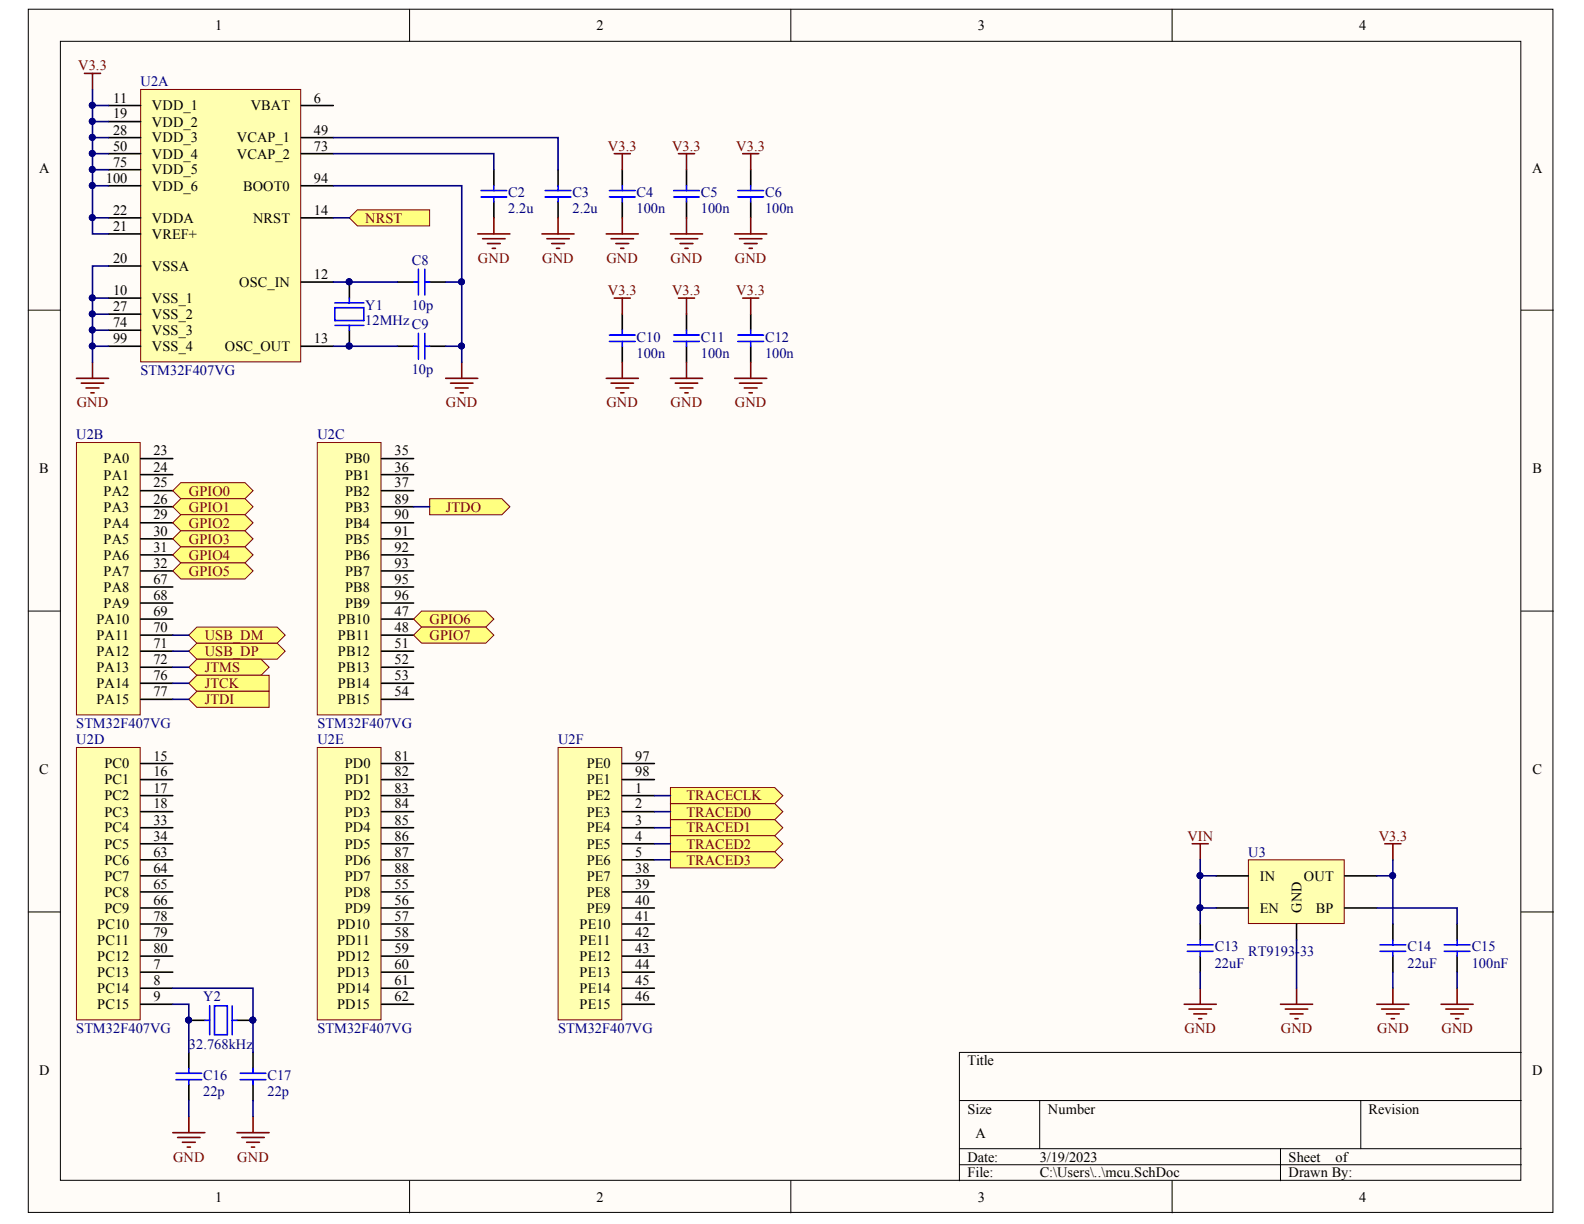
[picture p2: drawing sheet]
<svg xmlns="http://www.w3.org/2000/svg" width="279mm" height="216mm" viewBox="0 0 279 216" stroke-linecap="round" stroke-linejoin="round" font-family="sans-serif">
<defs><g id="words">
<g font-size="2.5">
<text x="38" y="5.3">1</text>
<text x="105.2" y="5.3">2</text>
<text x="172.5" y="5.3">3</text>
<text x="239.7" y="5.3">4</text>
<text x="20" y="18.1">11</text>
<text x="20" y="20.9">19</text>
<text x="20" y="23.8">28</text>
<text x="26.8" y="19.4">VDD_1</text>
<text x="26.8" y="22.3">VDD_2</text>
<text x="44.2" y="19.4">VBAT</text>
<text x="55.4" y="18.1">6</text>
<text x="55.4" y="23.8">49</text>
<text x="20" y="26.5">50</text>
<text x="20" y="29.4">75</text>
<text x="26.8" y="25.1">VDD_3</text>
<text x="26.8" y="28">VDD_4</text>
<text x="41.8" y="25.1">VCAP_1</text>
<text x="41.8" y="28">VCAP_2</text>
<text x="55.4" y="26.5">73</text>
<text x="6.9" y="30.4">A</text>
<text x="18.7" y="32.2">100</text>
<text x="26.8" y="30.8">VDD_5</text>
<text x="26.8" y="33.6">VDD_6</text>
<text x="42.9" y="33.6">BOOT0</text>
<text x="55.4" y="32.2">94</text>
<text x="270.2" y="30.4">A</text>
<text x="20" y="37.9">22</text>
<text x="20" y="40.7">21</text>
<text x="26.8" y="39.3">VDDA</text>
<text x="44.6" y="39.3">NRST</text>
<text x="55.4" y="37.9">14</text>
<text x="20" y="46.3">20</text>
<text x="26.8" y="47.8">VSSA</text>
<text x="26.8" y="42.1">VREF+</text>
<text x="20" y="52">10</text>
<text x="26.8" y="53.4">VSS_1</text>
<text x="42.2" y="50.6">OSC_IN</text>
<text x="55.4" y="49.2">12</text>
<text x="20" y="54.9">27</text>
<text x="20" y="57.7">74</text>
<text x="26.8" y="56.3">VSS_2</text>
<text x="26.8" y="59.1">VSS_3</text>
<text x="20" y="60.5">99</text>
<text x="26.8" y="62">VSS_4</text>
<text x="39.7" y="62">OSC_OUT</text>
<text x="55.4" y="60.5">13</text>
<text x="6.9" y="83.5">B</text>
<text x="18.3" y="81.7">PA0</text>
<text x="27.1" y="80.3">23</text>
<text x="27.1" y="83.2">24</text>
<text x="60.9" y="81.7">PB0</text>
<text x="69.6" y="80.3">35</text>
<text x="69.6" y="83.2">36</text>
<text x="270.3" y="83.5">B</text>
<text x="18.3" y="87.4">PA2</text>
<text x="18.3" y="84.6">PA1</text>
<text x="27.1" y="86">25</text>
<text x="27.1" y="88.8">26</text>
<text x="60.9" y="87.4">PB2</text>
<text x="60.9" y="84.6">PB1</text>
<text x="69.6" y="86">37</text>
<text x="69.6" y="88.8">89</text>
<text x="18.3" y="90.3">PA3</text>
<text x="18.3" y="93.1">PA4</text>
<text x="18.3" y="95.9">PA5</text>
<text x="27.1" y="91.6">29</text>
<text x="27.1" y="94.5">30</text>
<text x="60.9" y="90.3">PB3</text>
<text x="60.9" y="93.1">PB4</text>
<text x="60.9" y="95.9">PB5</text>
<text x="69.6" y="91.6">90</text>
<text x="69.6" y="94.5">91</text>
<text x="18.3" y="98.7">PA6</text>
<text x="18.3" y="101.6">PA7</text>
<text x="27.1" y="97.3">31</text>
<text x="27.1" y="100.2">32</text>
<text x="60.9" y="98.7">PB6</text>
<text x="60.9" y="101.6">PB7</text>
<text x="69.6" y="97.3">92</text>
<text x="69.6" y="100.2">93</text>
<text x="18.3" y="104.4">PA8</text>
<text x="18.3" y="107.3">PA9</text>
<text x="27.1" y="103">67</text>
<text x="27.1" y="105.8">68</text>
<text x="60.9" y="104.4">PB8</text>
<text x="60.9" y="107.3">PB9</text>
<text x="69.6" y="103">95</text>
<text x="69.6" y="105.8">96</text>
<text x="17" y="110.1">PA10</text>
<text x="17" y="112.9">PA11</text>
<text x="27.1" y="108.6">69</text>
<text x="27.1" y="111.5">70</text>
<text x="59.6" y="110.1">PB10</text>
<text x="59.6" y="112.9">PB11</text>
<text x="69.6" y="108.6">47</text>
<text x="69.6" y="111.5">48</text>
<text x="17" y="115.7">PA12</text>
<text x="17" y="118.6">PA13</text>
<text x="27.1" y="114.3">71</text>
<text x="27.1" y="117.2">72</text>
<text x="27.1" y="119.9">76</text>
<text x="59.6" y="115.7">PB12</text>
<text x="59.6" y="118.6">PB13</text>
<text x="69.6" y="114.3">51</text>
<text x="69.6" y="117.2">52</text>
<text x="69.6" y="119.9">53</text>
<text x="17" y="121.4">PA14</text>
<text x="17" y="124.2">PA15</text>
<text x="27.1" y="122.8">77</text>
<text x="59.6" y="121.4">PB14</text>
<text x="59.6" y="124.2">PB15</text>
<text x="69.6" y="122.8">54</text>
<text x="6.9" y="136.6">C</text>
<text x="18.4" y="135.5">PC0</text>
<text x="27.1" y="134.1">15</text>
<text x="27.1" y="136.9">16</text>
<text x="60.8" y="135.5">PD0</text>
<text x="69.6" y="134.1">81</text>
<text x="69.6" y="136.9">82</text>
<text x="103.5" y="135.5">PE0</text>
<text x="112" y="134.1">97</text>
<text x="112" y="136.9">98</text>
<text x="270.3" y="136.6">C</text>
<text x="18.4" y="141.2">PC2</text>
<text x="18.4" y="138.4">PC1</text>
<text x="27.1" y="139.8">17</text>
<text x="27.1" y="142.6">18</text>
<text x="60.8" y="141.2">PD2</text>
<text x="60.8" y="138.4">PD1</text>
<text x="69.6" y="139.8">83</text>
<text x="69.6" y="142.6">84</text>
<text x="103.5" y="141.2">PE2</text>
<text x="103.5" y="138.4">PE1</text>
<text x="112" y="139.8">1</text>
<text x="112" y="142.6">2</text>
<text x="18.4" y="144">PC3</text>
<text x="18.4" y="146.8">PC4</text>
<text x="18.4" y="149.7">PC5</text>
<text x="27.1" y="145.5">33</text>
<text x="27.1" y="148.3">34</text>
<text x="60.8" y="144">PD3</text>
<text x="60.8" y="146.8">PD4</text>
<text x="60.8" y="149.7">PD5</text>
<text x="69.6" y="145.5">85</text>
<text x="69.6" y="148.3">86</text>
<text x="103.5" y="144">PE3</text>
<text x="103.5" y="146.8">PE4</text>
<text x="103.5" y="149.7">PE5</text>
<text x="112" y="145.5">3</text>
<text x="112" y="148.3">4</text>
<text x="18.4" y="152.5">PC6</text>
<text x="18.4" y="155.4">PC7</text>
<text x="27.1" y="151.1">63</text>
<text x="27.1" y="153.9">64</text>
<text x="60.8" y="152.5">PD6</text>
<text x="60.8" y="155.4">PD7</text>
<text x="69.6" y="151.1">87</text>
<text x="69.6" y="153.9">88</text>
<text x="103.5" y="152.5">PE6</text>
<text x="103.5" y="155.4">PE7</text>
<text x="112" y="151.1">5</text>
<text x="112" y="153.9">38</text>
<text x="222.2" y="155.4">IN</text>
<text x="230" y="155.4">OUT</text>
<text x="18.4" y="158.2">PC8</text>
<text x="18.4" y="161">PC9</text>
<text x="27.1" y="156.8">65</text>
<text x="27.1" y="159.6">66</text>
<text x="60.8" y="158.2">PD8</text>
<text x="60.8" y="161">PD9</text>
<text x="69.6" y="156.8">55</text>
<text x="69.6" y="159.6">56</text>
<text x="103.5" y="158.2">PE8</text>
<text x="103.5" y="161">PE9</text>
<text x="112" y="156.8">39</text>
<text x="112" y="159.6">40</text>
<text x="222.2" y="161">EN</text>
<text x="229.6" y="161" transform="rotate(-90 229.6 161)">GND</text>
<text x="232.1" y="161">BP</text>
<text x="17.2" y="163.8">PC10</text>
<text x="17.2" y="166.7">PC11</text>
<text x="27.1" y="162.5">78</text>
<text x="27.1" y="165.3">79</text>
<text x="59.4" y="163.8">PD10</text>
<text x="59.4" y="166.7">PD11</text>
<text x="69.6" y="162.5">57</text>
<text x="69.6" y="165.3">58</text>
<text x="102.2" y="163.8">PE10</text>
<text x="102.2" y="166.7">PE11</text>
<text x="112" y="162.5">41</text>
<text x="112" y="165.3">42</text>
<text x="17.2" y="169.5">PC12</text>
<text x="17.2" y="172.4">PC13</text>
<text x="27.1" y="168.1">80</text>
<text x="27.1" y="170.9">7</text>
<text x="27.1" y="173.8">8</text>
<text x="59.4" y="169.5">PD12</text>
<text x="59.4" y="172.4">PD13</text>
<text x="69.6" y="168.1">59</text>
<text x="69.6" y="170.9">60</text>
<text x="69.6" y="173.8">61</text>
<text x="102.2" y="169.5">PE12</text>
<text x="102.2" y="172.4">PE13</text>
<text x="112" y="168.1">43</text>
<text x="112" y="170.9">44</text>
<text x="112" y="173.8">45</text>
<text x="17.2" y="175.1">PC14</text>
<text x="17.2" y="178">PC15</text>
<text x="27.1" y="176.6">9</text>
<text x="59.4" y="175.1">PD14</text>
<text x="59.4" y="178">PD15</text>
<text x="69.6" y="176.6">62</text>
<text x="102.2" y="175.1">PE14</text>
<text x="102.2" y="178">PE15</text>
<text x="112" y="176.6">46</text>
<text x="6.9" y="189.7">D</text>
<text x="170.6" y="187.9">Title</text>
<text x="270.2" y="189.7">D</text>
<text x="170.6" y="196.4">Size</text>
<text x="184.8" y="196.4">Number</text>
<text x="241.4" y="196.4">Revision</text>
<text x="172.1" y="200.7">A</text>
<text x="170.6" y="204.9">Date:</text>
<text x="170.6" y="207.7">File:</text>
<text x="183.4" y="204.9">3/19/2023</text>
<text x="183.4" y="207.7">C:\Users\..\mcu.SchDoc</text>
<text x="227.3" y="204.9">Sheet</text>
<text x="227.3" y="207.7">Drawn By:</text>
<text x="235.6" y="204.9">of</text>
<text x="38" y="212">1</text>
<text x="105.2" y="212">2</text>
<text x="172.5" y="212">3</text>
<text x="239.7" y="212">4</text>
</g>
<g font-size="2.5" fill="#800000">
<text x="13.8" y="12.4">V3.3</text>
<text x="107.2" y="26.5">V3.3</text>
<text x="118.6" y="26.5">V3.3</text>
<text x="129.9" y="26.5">V3.3</text>
<text x="64.4" y="39.3">NRST</text>
<text x="84.3" y="46.3">GND</text>
<text x="95.6" y="46.3">GND</text>
<text x="107" y="46.3">GND</text>
<text x="118.3" y="46.3">GND</text>
<text x="129.6" y="46.3">GND</text>
<text x="107.2" y="52">V3.3</text>
<text x="118.6" y="52">V3.3</text>
<text x="129.9" y="52">V3.3</text>
<text x="13.5" y="71.9">GND</text>
<text x="78.6" y="71.9">GND</text>
<text x="107" y="71.9">GND</text>
<text x="118.3" y="71.9">GND</text>
<text x="129.6" y="71.9">GND</text>
<text x="33.3" y="87.4">GPIO0</text>
<text x="33.3" y="90.3">GPIO1</text>
<text x="33.3" y="93.1">GPIO2</text>
<text x="33.3" y="95.9">GPIO3</text>
<text x="78.6" y="90.3">JTDO</text>
<text x="33.3" y="98.7">GPIO4</text>
<text x="33.3" y="101.6">GPIO5</text>
<text x="36.1" y="112.9">USB_DM</text>
<text x="75.8" y="110.1">GPIO6</text>
<text x="75.8" y="112.9">GPIO7</text>
<text x="36.1" y="115.7">USB_DP</text>
<text x="36.1" y="118.6">JTMS</text>
<text x="36.1" y="121.4">JTCK</text>
<text x="36.1" y="124.2">JTDI</text>
<text x="121.1" y="141.2">TRACECLK</text>
<text x="121.1" y="144">TRACED0</text>
<text x="121.1" y="146.8">TRACED1</text>
<text x="121.1" y="149.7">TRACED2</text>
<text x="209.4" y="148.3">VIN</text>
<text x="243.2" y="148.3">V3.3</text>
<text x="121.1" y="152.5">TRACED3</text>
<text x="208.9" y="182.2">GND</text>
<text x="225.9" y="182.2">GND</text>
<text x="242.9" y="182.2">GND</text>
<text x="254.3" y="182.2">GND</text>
<text x="30.5" y="204.9">GND</text>
<text x="41.9" y="204.9">GND</text>
</g>
<g font-size="2.5" fill="#000080">
<text x="24.8" y="15.2">U2A</text>
<text x="89.6" y="34.7">C2</text>
<text x="101" y="34.7">C3</text>
<text x="112.3" y="34.7">C4</text>
<text x="123.6" y="34.7">C5</text>
<text x="135" y="34.7">C6</text>
<text x="89.6" y="37.6">2.2u</text>
<text x="101" y="37.6">2.2u</text>
<text x="112.3" y="37.6">100n</text>
<text x="123.6" y="37.6">100n</text>
<text x="135" y="37.6">100n</text>
<text x="72.6" y="46.7">C8</text>
<text x="64.4" y="54.6">Y1</text>
<text x="64.4" y="57.4">12MHzC9</text>
<text x="72.6" y="54.6">10p</text>
<text x="72.6" y="65.9">10p</text>
<text x="112.3" y="60.3">C10</text>
<text x="112.3" y="63.1">100n</text>
<text x="123.6" y="60.3">C11</text>
<text x="123.6" y="63.1">100n</text>
<text x="135" y="60.3">C12</text>
<text x="135" y="63.1">100n</text>
<text x="24.8" y="66.2">STM32F407VG</text>
<text x="13.4" y="77.5">U2B</text>
<text x="56" y="77.5">U2C</text>
<text x="13.4" y="128.5">STM32F407VG</text>
<text x="13.4" y="131.3">U2D</text>
<text x="56" y="128.5">STM32F407VG</text>
<text x="56" y="131.3">U2E</text>
<text x="98.4" y="131.3">U2F</text>
<text x="220.2" y="151.1">U3</text>
<text x="214.3" y="167.8">C13</text>
<text x="248.3" y="167.8">C14</text>
<text x="259.6" y="167.8">C15</text>
<text x="214.3" y="170.7">22uF</text>
<text x="220.2" y="168.6">RT9193-33</text>
<text x="248.3" y="170.7">22uF</text>
<text x="259.6" y="170.7">100nF</text>
<text x="35.9" y="176.6">Y2</text>
<text x="13.4" y="182.2">STM32F407VG</text>
<text x="33.3" y="185.1">32.768kHz</text>
<text x="56" y="182.2">STM32F407VG</text>
<text x="98.4" y="182.2">STM32F407VG</text>
<text x="35.9" y="190.4">C16</text>
<text x="47.2" y="190.4">C17</text>
<text x="35.9" y="193.3">22p</text>
<text x="47.2" y="193.3">22p</text>
</g>
</g></defs>
<g fill="#fffcf8" stroke="#000" stroke-width=".18">
<path d="M5 1.6h268.9v212.3h-268.9z"/>
<path d="M10.7 7.3h257.6v200.9h-257.6z"/>
</g>
<g fill="none" stroke="#000" stroke-width=".18">
<path d="M72.2 1.6v5.7M139.5 1.6v5.7M206.8 1.6v5.7M5 54.7h5.7M268.3 54.7h5.7M5 107.8h5.7M268.3 107.8h5.7M5 160.9h5.7M268.3 160.9h5.7M169.2 194.1h99.1M183.4 194.1v8.5M240 194.1v8.5"/>
<path d="M268.3 185.6h-99.1v22.7M72.2 208.3v5.6M139.5 208.3v5.6M169.2 202.6h99.1M169.2 205.4h99.1M206.8 208.3v5.6M225.9 202.6v5.7"/>
</g>
<path d="M24.8 15.8h28.2v48h-28.2z" fill="#ffffb0" stroke="#800000" stroke-width=".18"/>
<g fill="none" stroke="#000" stroke-width=".28">
<path d="M19.1 18.6h5.7M53.1 18.6h5.7M19.1 38.4h5.7M19.1 24.3h5.7M19.1 27.1h5.7M19.1 32.8h5.7M19.1 21.4h5.7M19.1 29.9h5.7M53.1 38.4h5.7M53.1 24.3h5.7M53.1 27.1h5.7M53.1 32.8h5.7"/>
<path d="M19.1 46.9h5.7M19.1 41.3h5.7M19.1 52.6h5.7M19.1 55.4h5.7M19.1 58.2h5.7M53.1 49.8h5.7M19.1 61.1h5.7M53.1 61.1h5.7"/>
</g>
<path d="M13.5 78.1h11.2v48h-11.2z" fill="#ffffb0" stroke="#800000" stroke-width=".18"/>
<g fill="none" stroke="#000" stroke-width=".28">
<path d="M24.8 86.6h5.7M24.8 89.4h5.7M24.8 92.2h5.7M24.8 95h5.7M24.8 97.9h5.7M24.8 80.9h5.7M24.8 83.7h5.7M24.8 100.7h5.7M24.8 103.5h5.7M24.8 106.4h5.7M24.8 109.2h5.7M24.8 112h5.7"/>
<path d="M24.8 114.9h5.7M24.8 117.7h5.7M24.8 120.5h5.7M24.8 123.4h5.7"/>
</g>
<path d="M56 78.1h11.2v48h-11.2z" fill="#ffffb0" stroke="#800000" stroke-width=".18"/>
<g fill="none" stroke="#000" stroke-width=".28">
<path d="M67.3 86.6h5.7M67.3 89.4h5.7M67.3 92.2h5.7M67.3 95h5.7M67.3 97.9h5.7M67.3 80.9h5.7M67.3 83.7h5.7M67.3 100.7h5.7M67.3 103.5h5.7M67.3 106.4h5.7M67.3 109.2h5.7M67.3 112h5.7"/>
<path d="M67.3 114.9h5.7M67.3 117.7h5.7M67.3 120.5h5.7M67.3 123.4h5.7"/>
</g>
<path d="M13.5 131.8h11.2v48.1h-11.2z" fill="#ffffb0" stroke="#800000" stroke-width=".18"/>
<g fill="none" stroke="#000" stroke-width=".28">
<path d="M24.8 134.7h5.7M24.8 137.5h5.7M24.8 140.3h5.7M24.8 143.2h5.7M24.8 146h5.7M24.8 148.8h5.7M24.8 151.7h5.7M24.8 154.5h5.7M24.8 157.3h5.7M24.8 160.2h5.7M24.8 163h5.7M24.8 165.8h5.7"/>
<path d="M24.8 168.6h5.7M24.8 171.5h5.7M24.8 174.3h5.7M24.8 177.1h5.7"/>
</g>
<path d="M56 131.8h11.2v48.1h-11.2z" fill="#ffffb0" stroke="#800000" stroke-width=".18"/>
<g fill="none" stroke="#000" stroke-width=".28">
<path d="M67.3 134.7h5.7M67.3 137.5h5.7M67.3 140.3h5.7M67.3 143.2h5.7M67.3 146h5.7M67.3 148.8h5.7M67.3 151.7h5.7M67.3 154.5h5.7M67.3 157.3h5.7M67.3 160.2h5.7M67.3 163h5.7M67.3 165.8h5.7"/>
<path d="M67.3 168.6h5.7M67.3 171.5h5.7M67.3 174.3h5.7M67.3 177.1h5.7"/>
</g>
<path d="M98.4 131.8h11.3v48.1h-11.3z" fill="#ffffb0" stroke="#800000" stroke-width=".18"/>
<g fill="none" stroke="#000" stroke-width=".28">
<path d="M109.8 134.7h5.6M109.8 137.5h5.6M109.8 140.3h5.6M109.8 143.2h5.6M109.8 146h5.6M109.8 148.8h5.6M109.8 151.7h5.6M109.8 154.5h5.6M109.8 157.3h5.6M109.8 160.2h5.6M109.8 163h5.6M109.8 165.8h5.6"/>
<path d="M109.8 168.6h5.6M109.8 171.5h5.6M109.8 174.3h5.6M109.8 177.1h5.6"/>
</g>
<g fill="#ffff80" stroke="#800000" stroke-width=".18">
<path d="M61.6 38.4l1.4-1.4h12.8v2.8h-12.8z" fill-rule="evenodd"/>
<path d="M118.3 138.9h18.4l1.4 1.4-1.4 1.5h-18.4z" fill-rule="evenodd"/>
<path d="M118.3 141.8h18.4l1.4 1.4-1.4 1.4h-18.4z" fill-rule="evenodd"/>
<path d="M118.3 144.6h18.4l1.4 1.4-1.4 1.4h-18.4z" fill-rule="evenodd"/>
<path d="M118.3 147.4h18.4l1.4 1.4-1.4 1.4h-18.4z" fill-rule="evenodd"/>
<path d="M118.3 150.2h18.4l1.4 1.5-1.4 1.4h-18.4z" fill-rule="evenodd"/>
</g>
<path d="M14.9 13h2.8M16.3 13v2.8M13.5 66.7h5.6M14.3 67.6h4M15.2 68.4h2.2M16 69.3h.6M16.3 63.9v2.8" fill="none" stroke="#800000" stroke-width=".28"/>
<g fill="#ffff80" stroke="#800000" stroke-width=".18">
<path d="M33.3 114.9l1.4-1.5h14.2l1.4 1.5-1.4 1.4h-14.2z" fill-rule="evenodd"/>
<path d="M33.3 112l1.4-1.4h14.2l1.4 1.4-1.4 1.4h-14.2z" fill-rule="evenodd"/>
</g>
<g fill="none" stroke="#000" stroke-width=".28">
<path d="M87.1 29.9v2.9M87.1 35.6v2.8M98.4 29.9v2.9M98.4 35.6v2.8M109.8 29.9v2.9M109.8 35.6v2.8M121.1 29.9v2.9M121.1 35.6v2.8M132.4 29.9v2.9M132.4 35.6v2.8M61.6 49.8v2.8M61.6 58.2v2.9"/>
<path d="M70.1 49.8h2.9M75.8 49.8h2.8M109.8 55.4v2.8M121.1 55.4v2.8M132.4 55.4v2.8M70.1 61.1h2.9M75.8 61.1h2.8M109.8 61.1v2.8M121.1 61.1v2.8M132.4 61.1v2.8M33.3 180h2.8M41.8 180h2.8"/>
<path d="M33.3 185.6v2.9M33.3 191.3v2.8M44.6 185.6v2.9M44.6 191.3v2.8"/>
</g>
<g fill="#000080" stroke="#000080" stroke-width=".18">
<circle cx="61.6" cy="49.7" r=".52"/>
<circle cx="61.6" cy="61" r=".52"/>
<circle cx="33.3" cy="179.9" r=".52"/>
<circle cx="44.6" cy="179.9" r=".52"/>
</g>
<g fill="none" stroke="#00f" stroke-width=".28">
<path d="M84.8 34.7h4.6M84.8 33.6h4.6M87.1 32.8v.8M87.1 34.7v.9M96.2 34.7h4.5M96.2 33.6h4.5M98.4 32.8v.8M98.4 34.7v.9M107.5 34.7h4.5M107.5 33.6h4.5M109.8 32.8v.8M109.8 34.7v.9"/>
<path d="M118.8 34.7h4.6M118.8 33.6h4.6M121.1 32.8v.8M121.1 34.7v.9M130.2 34.7h4.5M130.2 33.6h4.5M132.4 32.8v.8M132.4 34.7v.9M59.1 54.3h5.1v2.2h-5.1zM59.1 53.4h5.1M59.1 57.4h5.1M61.6 52.6v.8"/>
<path d="M61.6 57.4v.8M73 49.8h.8M73.8 47.5v4.5M73.8 58.8v4.5M74.9 47.5v4.5M74.9 58.8v4.5M74.9 49.8h.9M107.5 59.1h4.5M109.8 58.2v.9M118.8 59.1h4.6M121.1 58.2v.9M130.2 59.1h4.5"/>
<path d="M132.4 58.2v.9M73 61.1h.8M74.9 61.1h.9M107.5 60.2h4.5M109.8 60.2v.9M118.8 60.2h4.6M121.1 60.2v.9M130.2 60.2h4.5M132.4 60.2v.9M36.1 180h.9M37 177.4v5.1M37.8 177.4h2.3v5.1h-2.3z"/>
<path d="M41 180h.8M41 177.4v5.1M31 190.4h4.6M31 189.3h4.6M33.3 188.5v.8M33.3 190.4v.9M42.4 190.4h4.5M42.4 189.3h4.5M44.6 188.5v.8M44.6 190.4v.9"/>
</g>
<g fill="none" stroke="#800000" stroke-width=".28">
<path d="M87.1 38.4v2.9M98.4 38.4v2.9M108.3 27.1h2.9M109.8 27.1v2.8M109.8 38.4v2.9M119.7 27.1h2.8M121.1 27.1v2.8M121.1 38.4v2.9M131 27.1h2.8M132.4 27.1v2.8M132.4 38.4v2.9M84.3 41.3h5.6"/>
<path d="M85.1 42.1h4M86 43h2.2M86.8 43.8h.6M95.6 41.3h5.7M96.5 42.1h3.9M97.3 43h2.3M98.2 43.8h.5M106.9 41.3h5.7M107.8 42.1h3.9M108.3 52.6h2.9M108.6 43h2.3M109.5 43.8h.5"/>
<path d="M109.8 52.6v2.8M118.3 41.3h5.6M119.1 42.1h4M119.7 52.6h2.8M120 43h2.2M120.8 43.8h.6M121.1 52.6v2.8M129.6 41.3h5.6M130.4 42.1h4M131 52.6h2.8M131.3 43h2.3M132.1 43.8h.6"/>
<path d="M132.4 52.6v2.8M78.6 66.7h5.7M79.5 67.6h3.9M80.3 68.4h2.3M81.2 69.3h.5M81.4 63.9v2.8M106.9 66.7h5.7M107.8 67.6h3.9M108.6 68.4h2.3M109.5 69.3h.5M109.8 63.9v2.8M118.3 66.7h5.6"/>
<path d="M119.1 67.6h4M120 68.4h2.2M120.8 69.3h.6M121.1 63.9v2.8M129.6 66.7h5.6M130.4 67.6h4M131.3 68.4h2.3M132.1 69.3h.6M132.4 63.9v2.8M30.5 199.8h5.6M33.3 197v2.8M41.8 199.8h5.7"/>
<path d="M44.6 197v2.8M31.3 200.6h4M32.2 201.5h2.2M33 202.3h.6M42.7 200.6h3.9M43.5 201.5h2.3M44.4 202.3h.5"/>
</g>
<path d="M220.2 151.7h16.9v11.2h-16.9z" fill="#ffffb0" stroke="#800000" stroke-width=".18"/>
<path d="M214.5 154.5h5.7M237.2 154.5h5.7M211.7 163v2.8M211.7 168.6v2.9M214.5 160.2h5.7M228.7 163v2.8M237.2 160.2h5.7M245.7 163v2.8M245.7 168.6v2.9M257 163v2.8M257 168.6v2.9" fill="none" stroke="#000" stroke-width=".28"/>
<g fill="none" stroke="#800000" stroke-width=".28">
<path d="M210.3 148.8h2.8M211.7 148.8v2.9M244.3 148.8h2.8M245.7 148.8v2.9M208.9 177.1h5.6M209.7 178h4M210.6 178.8h2.2M211.4 179.7h.6M211.7 174.3v2.8M225.9 177.1h5.6M226.7 178h4M227.6 178.8h2.2"/>
<path d="M228.4 179.7h.6M228.7 174.3v2.8M242.9 177.1h5.6M243.7 178h4M244.6 178.8h2.2M245.4 179.7h.6M245.7 174.3v2.8M254.2 177.1h5.6M255 178h4M255.9 178.8h2.2M256.7 179.7h.6M257 174.3v2.8"/>
</g>
<path d="M209.4 167.8h4.6M209.4 166.7h4.6M211.7 165.8v.9M211.7 167.8v.8M243.4 167.8h4.6M243.4 166.7h4.6M245.7 165.8v.9M245.7 167.8v.8M254.7 167.8h4.6M254.7 166.7h4.6M257 165.8v.9M257 167.8v.8" fill="none" stroke="#00f" stroke-width=".28"/>
<g fill="#ffff80" stroke="#800000" stroke-width=".18">
<path d="M33.3 117.7l1.4-1.4h11.3l1.5 1.4-1.5 1.4h-11.3z" fill-rule="evenodd"/>
<path d="M33.3 120.5l1.4-1.4h12.8v2.8h-12.8z" fill-rule="evenodd"/>
<path d="M75.8 88h12.7l1.4 1.4-1.4 1.4h-12.7z" fill-rule="evenodd"/>
<path d="M33.3 123.4l1.4-1.5h12.8v2.9h-12.8z" fill-rule="evenodd"/>
<path d="M30.5 86.6l1.4-1.5h11.3l1.4 1.5-1.4 1.4h-11.3z" fill-rule="evenodd"/>
<path d="M30.5 89.4l1.4-1.4h11.3l1.4 1.4-1.4 1.4h-11.3z" fill-rule="evenodd"/>
<path d="M30.5 92.2l1.4-1.4h11.3l1.4 1.4-1.4 1.4h-11.3z" fill-rule="evenodd"/>
<path d="M30.5 95l1.4-1.4h11.3l1.4 1.4-1.4 1.5h-11.3z" fill-rule="evenodd"/>
<path d="M30.5 97.9l1.4-1.4h11.3l1.4 1.4-1.4 1.4h-11.3z" fill-rule="evenodd"/>
<path d="M30.5 100.7l1.4-1.4h11.3l1.4 1.4-1.4 1.4h-11.3z" fill-rule="evenodd"/>
<path d="M73 109.2l1.4-1.4h11.3l1.4 1.4-1.4 1.4h-11.3z" fill-rule="evenodd"/>
<path d="M73 112l1.4-1.4h11.3l1.4 1.4-1.4 1.4h-11.3z" fill-rule="evenodd"/>
</g>
<g fill="none" stroke="#000080" stroke-width=".28">
<path d="M16.3 15.8v25.5h2.8M16.3 18.6h2.8M16.3 38.4h2.8M16.3 32.8h2.8M16.3 29.9h2.8M16.3 27.1h2.8M16.3 24.3h2.8M16.3 21.4h2.8M58.8 32.8h22.6v17M58.8 27.1h28.3v2.8M58.8 24.3h39.6v5.6M58.8 38.4h2.8"/>
<path d="M16.3 52.6h2.8M16.3 55.4h2.8M16.3 58.2h2.8M19.1 46.9h-2.8v17M58.8 49.8h11.3M78.6 49.8h2.8v14.1M16.3 61.1h2.8M58.8 61.1h11.3M78.6 61.1h2.8M73 89.4h2.8M30.5 117.7h2.8M30.5 112h2.8"/>
<path d="M30.5 114.9h2.8M30.5 120.5h2.8M30.5 123.4h2.8M115.4 140.3h2.9M115.4 143.2h2.9M115.4 146h2.9M115.4 148.8h2.9M115.4 151.7h2.9M211.7 151.7v8.5h2.8M211.7 154.5h2.8M242.9 154.5h2.8M245.7 151.7v11.3"/>
<path d="M30.5 177.1h2.8v8.5M30.5 174.3h14.1v11.3M211.7 160.2v2.8M211.7 171.5v2.8M228.7 165.8v8.5M242.9 160.2h14.1v2.8M245.7 171.5v2.8M257 171.5v2.8M33.3 194.1v2.9M44.6 194.1v2.9"/>
</g>
<g fill="#000080" stroke="#000080" stroke-width=".18">
<circle cx="16.3" cy="52.5" r=".52"/>
<circle cx="16.3" cy="55.4" r=".52"/>
<circle cx="16.3" cy="58.2" r=".52"/>
<circle cx="16.3" cy="61" r=".52"/>
<circle cx="16.3" cy="38.4" r=".52"/>
<circle cx="16.3" cy="32.7" r=".52"/>
<circle cx="16.3" cy="29.9" r=".52"/>
<circle cx="16.3" cy="27.1" r=".52"/>
<circle cx="16.3" cy="24.2" r=".52"/>
<circle cx="16.3" cy="21.4" r=".52"/>
<circle cx="16.3" cy="18.6" r=".52"/>
<circle cx="61.6" cy="61" r=".52"/>
<circle cx="61.6" cy="49.7" r=".52"/>
<circle cx="81.4" cy="61" r=".52"/>
<circle cx="33.3" cy="179.9" r=".52"/>
<circle cx="44.6" cy="179.9" r=".52"/>
<circle cx="81.4" cy="49.7" r=".52"/>
<circle cx="211.7" cy="154.5" r=".52"/>
<circle cx="211.7" cy="160.1" r=".52"/>
<circle cx="245.6" cy="154.5" r=".52"/>
</g>
<use href="#words"/>
</svg>
